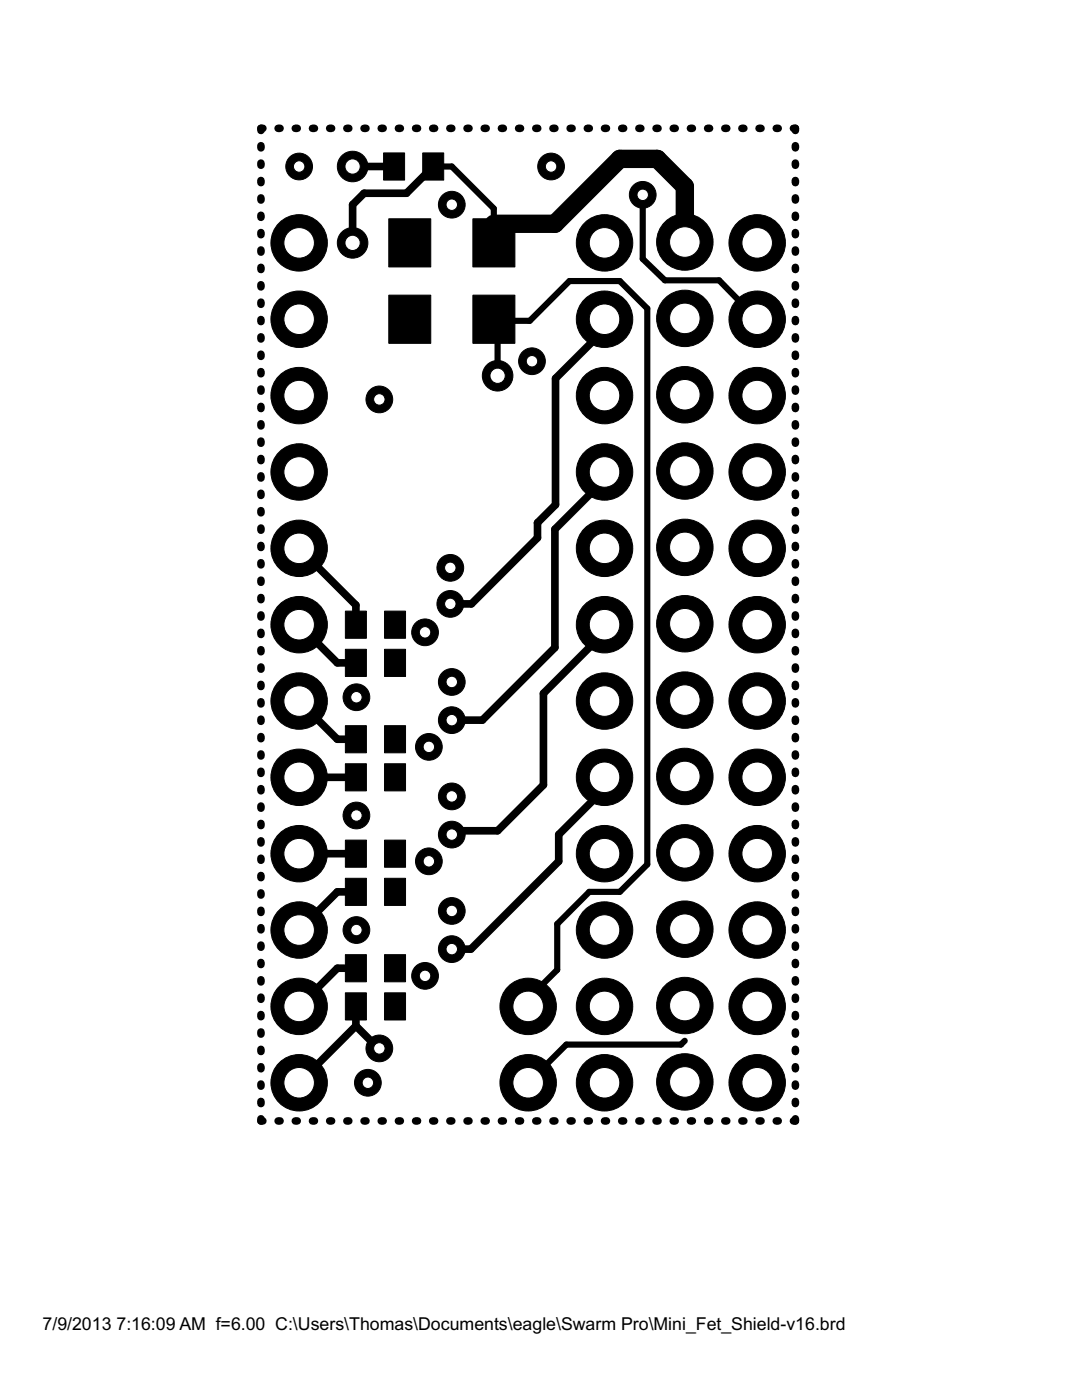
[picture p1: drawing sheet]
<svg xmlns="http://www.w3.org/2000/svg" width="216mm" height="279mm" viewBox="0 0 216 279" stroke-linecap="round" stroke-linejoin="round" font-family="sans-serif">
<defs><g id="words">
<g font-size="4">
<text x="8.5" y="265.5">7/9/2013</text>
<text x="23.2" y="265.5">7:16:09 AM f=6.00 C:\Users\Thomas\Documents\eagle\Swarm Pro\Mini_Fet_Shield-v16.brd</text>
</g>
</g></defs>
<g fill="#000" stroke="#000" stroke-width=".2">
<path d="M76.5 30.5h4.2v5.4h-4.2zM84.3 30.5h4.2v5.4h-4.2zM77.6 43.7h8.4v9.6h-8.4zM77.6 58.9h8.4v9.6h-8.4zM94.4 43.7h8.3v9.6h-8.3zM94.4 58.9h8.3v9.6h-8.3zM68.9 122h4.2v5.4h-4.2zM68.9 129.6h4.2v5.4h-4.2zM76.7 122h4.2v5.4h-4.2zM76.7 129.6h4.2v5.4h-4.2zM68.9 144.8h4.2v5.4h-4.2zM68.9 152.4h4.2v5.4h-4.2z"/>
<path d="M76.7 144.8h4.2v5.4h-4.2zM76.7 152.4h4.2v5.4h-4.2zM68.9 167.7h4.2v5.4h-4.2zM68.9 175.3h4.2v5.4h-4.2zM76.7 167.7h4.2v5.4h-4.2zM76.7 175.3h4.2v5.4h-4.2zM68.9 190.5h4.2v5.4h-4.2zM68.9 198.1h4.2v5.5h-4.2zM76.7 190.5h4.2v5.4h-4.2zM76.7 198.1h4.2v5.5h-4.2z"/>
</g>
<g fill="none" stroke="#000" stroke-width="1.5">
<path d="M52.1 29.1v.4M52.1 32.6v.4M52.1 36v.4M52.1 39.5v.4M52.5 25.6h-.4v.4M55.5 25.6h.4M58.9 25.6h.4M62.4 25.6h.3M65.8 25.6h.4M69.2 25.6h.4M70.4 33.2h8.2M72.6 25.6h.4"/>
<path d="M76.1 25.6h.4M79.5 25.6h.4M82.9 25.6h.4M86.3 25.6h.4M87.1 33.2h-.7l-5.3 5.4h-8.5l-2.2 2.3v7.6M89.8 25.6h.3M93.2 25.6h.4M96.6 25.6h.4M100.1 25.6h.3M103.5 25.6h.4M106.9 25.6h.4M110.3 25.6h.4"/>
<path d="M113.8 25.6h.4M117.2 25.6h.4M120.6 25.6h.4M124.1 25.6h.3M127.5 25.6h.4M130.9 25.6h.4M134.3 25.6h.4M137.8 25.6h.4M141.2 25.6h.4M144.6 25.6h.4M148 25.6h.4M151.5 25.6h.3"/>
<path d="M154.9 25.6h.4M158.3 25.6h.4v.4M158.7 29.1v.4M158.7 32.6v.4M158.7 36v.4M158.7 39.5v.4M52.1 43v.4M52.1 46.4v.4M52.1 49.9v.4M52.1 53.4v.4M52.1 56.8v.5M98.5 44.7l.1 3.8"/>
<path d="M158.7 43v.4M158.7 46.4v.4M158.7 49.9v.4M158.7 53.4v.4M158.7 56.8v.5M52.1 60.3v.4M52.1 63.8v.4M52.1 67.2v.4M52.1 70.7v.4M52.1 74.2v.4M52.1 77.6v.5M120.6 63.7v2.1l-9.8 9.7v25.2l-3.5 3.6v3l-13.2 13.2h-3.5l-.5-.5-.2 .5"/>
<path d="M158.7 60.3v.4M158.7 63.8v.4M158.7 67.2v.4M158.7 70.7v.4M158.7 74.2v.4M158.7 77.6v.5M52.1 81.1v.4M52.1 84.6v.4M52.1 88v.5M52.1 91.5v.4M52.1 95v.4M52.1 98.4v.5"/>
<path d="M120.6 94.2v1.5l-9.9 9.9v23.6l-14.5 14.5h-6.1M158.7 81.1v.4M158.7 84.6v.4M158.7 88v.5M158.7 91.5v.4M158.7 95v.4M158.7 98.4v.5M52.1 101.9v.4M52.1 105.4v.4M52.1 108.9v.4M52.1 112.3v.4M52.1 115.8v.4"/>
<path d="M52.1 119.3v.4M59.7 109.4l11.3 11.4v3.9M158.7 101.9v.4M158.7 105.4v.4M158.7 108.9v.4M158.7 112.3v.4M158.7 115.8v.4M158.7 119.3v.4M52.1 122.7v.4M52.1 126.2v.4M52.1 129.7v.4M52.1 133.1v.4"/>
<path d="M52.1 136.6v.4M59.7 124.7l7.6 7.6h3.7M59.7 139.9l7.6 7.6h3.7M120.6 124.7v1.5l-12.2 12.2v18.3l-9.1 9.1h-8.4l-.8 .8M158.7 122.7v.4M158.7 126.2v.4M158.7 129.7v.4M158.7 133.1v.4M158.7 136.6v.4M52.1 140.1v.4M52.1 143.5v.5M52.1 147v.4"/>
<path d="M52.1 150.5v.4M52.1 153.9v.4M52.1 157.4v.4M59.7 155.1h11.3M120.6 155.1v2.3l-9.1 9.2v5.3l-17.5 17.5h-3.9M158.7 140.1v.4M158.7 143.5v.5M158.7 147v.4M158.7 150.5v.4M158.7 153.9v.4M158.7 157.4v.4M52.1 160.9v.4"/>
<path d="M52.1 164.3v.5M52.1 167.8v.4M52.1 171.3v.4M52.1 174.7v.5M52.1 178.2v.4M59.7 170.4h11.3M71 178h-3.7l-7.6 7.6M158.7 160.9v.4M158.7 164.3v.5M158.7 167.8v.4M158.7 171.3v.4M158.7 174.7v.5"/>
<path d="M158.7 178.2v.4M52.1 181.7v.4M52.1 185.1v.5M52.1 188.6v.4M52.1 192.1v.4M52.1 195.5v.5M52.1 199v.4M71 193.2h-3.7l-7.6 7.7M158.7 181.7v.4M158.7 185.1v.5M158.7 188.6v.4M158.7 192.1v.4"/>
<path d="M158.7 195.5v.5M158.7 199v.4M52.1 202.5v.4M52.1 206v.4M52.1 209.4v.4M52.1 212.9v.4M52.1 216.3v.5M52.1 219.8v.4M71 200.9v3.8M71 204.7l-11.3 11.4M71 204.7l4.5 4.5h.2M158.7 202.5v.4"/>
<path d="M158.7 206v.4M158.7 209.4v.4M158.7 212.9v.4M158.7 216.3v.5M158.7 219.8v.4M52.1 223.3v.4h.4M55.5 223.7h.4M58.9 223.7h.4M62.4 223.7h.3M65.8 223.7h.4M69.2 223.7h.4M72.6 223.7h.4"/>
<path d="M76.1 223.7h.4M79.5 223.7h.4M82.9 223.7h.4M86.3 223.7h.4M89.8 223.7h.3M93.2 223.7h.4M96.6 223.7h.4M100.1 223.7h.3M103.5 223.7h.4M106.9 223.7h.4M110.3 223.7h.4M113.8 223.7h.4"/>
<path d="M117.2 223.7h.4M120.6 223.7h.4M124.1 223.7h.3M127.5 223.7h.4M130.9 223.7h.4M134.3 223.7h.4M137.8 223.7h.4M141.2 223.7h.4M144.6 223.7h.4M148 223.7h.4M151.5 223.7h.3M154.9 223.7h.4"/>
<path d="M158.7 223.3v.4h-.4"/>
</g>
<path d="M86.4 33.2h3.7l8.4 8.4v3.1M128.4 39.5l-.2 .1v12.1l4.5 4.2h10.8l7.6 7.8M99.3 75v-10.7l-.7-.6 1 .3h6.1l7.9-7.9h10.1l5.5 5.5v110.9l-5.5 5.5h-6.1l-6.4 6.4v9.1l-5.8 5.8v1.6M136.6 207.7l-.7 .8h-22.9l-7.6 7.6" fill="none" stroke="#000" stroke-width="1.2"/>
<path d="M98.5 44.7h12.2l13-13h7.4l5.6 5.5v11.1" fill="none" stroke="#000" stroke-width="3.7"/>
<circle cx="59.7" cy="48.5" r="5.6" fill="#000" stroke="#000" stroke-width=".2"/>
<circle cx="59.7" cy="48.5" r="3" fill="#fff" stroke="#000" stroke-width=".2"/>
<circle cx="59.7" cy="63.7" r="5.6" fill="#000" stroke="#000" stroke-width=".2"/>
<circle cx="59.7" cy="63.7" r="3" fill="#fff" stroke="#000" stroke-width=".2"/>
<circle cx="59.7" cy="79" r="5.6" fill="#000" stroke="#000" stroke-width=".2"/>
<circle cx="59.7" cy="79" r="3" fill="#fff" stroke="#000" stroke-width=".2"/>
<circle cx="59.7" cy="94.2" r="5.6" fill="#000" stroke="#000" stroke-width=".2"/>
<circle cx="59.7" cy="94.2" r="3" fill="#fff" stroke="#000" stroke-width=".2"/>
<circle cx="59.7" cy="109.4" r="5.6" fill="#000" stroke="#000" stroke-width=".2"/>
<circle cx="59.7" cy="109.4" r="3" fill="#fff" stroke="#000" stroke-width=".2"/>
<circle cx="59.7" cy="124.7" r="5.6" fill="#000" stroke="#000" stroke-width=".2"/>
<circle cx="59.7" cy="124.7" r="3" fill="#fff" stroke="#000" stroke-width=".2"/>
<circle cx="59.7" cy="139.9" r="5.6" fill="#000" stroke="#000" stroke-width=".2"/>
<circle cx="59.7" cy="139.9" r="3" fill="#fff" stroke="#000" stroke-width=".2"/>
<circle cx="59.7" cy="155.1" r="5.6" fill="#000" stroke="#000" stroke-width=".2"/>
<circle cx="59.7" cy="155.1" r="3" fill="#fff" stroke="#000" stroke-width=".2"/>
<circle cx="59.7" cy="170.4" r="5.6" fill="#000" stroke="#000" stroke-width=".2"/>
<circle cx="59.7" cy="170.4" r="3" fill="#fff" stroke="#000" stroke-width=".2"/>
<circle cx="59.7" cy="185.6" r="5.6" fill="#000" stroke="#000" stroke-width=".2"/>
<circle cx="59.7" cy="185.6" r="3" fill="#fff" stroke="#000" stroke-width=".2"/>
<circle cx="59.7" cy="200.9" r="5.6" fill="#000" stroke="#000" stroke-width=".2"/>
<circle cx="59.7" cy="200.9" r="3" fill="#fff" stroke="#000" stroke-width=".2"/>
<circle cx="59.7" cy="216.1" r="5.6" fill="#000" stroke="#000" stroke-width=".2"/>
<circle cx="59.7" cy="216.1" r="3" fill="#fff" stroke="#000" stroke-width=".2"/>
<circle cx="151.1" cy="216.1" r="5.6" fill="#000" stroke="#000" stroke-width=".2"/>
<circle cx="151.1" cy="216.1" r="3" fill="#fff" stroke="#000" stroke-width=".2"/>
<circle cx="151.1" cy="200.9" r="5.6" fill="#000" stroke="#000" stroke-width=".2"/>
<circle cx="151.1" cy="200.9" r="3" fill="#fff" stroke="#000" stroke-width=".2"/>
<circle cx="151.1" cy="185.6" r="5.6" fill="#000" stroke="#000" stroke-width=".2"/>
<circle cx="151.1" cy="185.6" r="3" fill="#fff" stroke="#000" stroke-width=".2"/>
<circle cx="151.1" cy="170.4" r="5.6" fill="#000" stroke="#000" stroke-width=".2"/>
<circle cx="151.1" cy="170.4" r="3" fill="#fff" stroke="#000" stroke-width=".2"/>
<circle cx="151.1" cy="155.1" r="5.6" fill="#000" stroke="#000" stroke-width=".2"/>
<circle cx="151.1" cy="155.1" r="3" fill="#fff" stroke="#000" stroke-width=".2"/>
<circle cx="151.1" cy="139.9" r="5.6" fill="#000" stroke="#000" stroke-width=".2"/>
<circle cx="151.1" cy="139.9" r="3" fill="#fff" stroke="#000" stroke-width=".2"/>
<circle cx="151.1" cy="124.7" r="5.6" fill="#000" stroke="#000" stroke-width=".2"/>
<circle cx="151.1" cy="124.7" r="3" fill="#fff" stroke="#000" stroke-width=".2"/>
<circle cx="151.1" cy="109.4" r="5.6" fill="#000" stroke="#000" stroke-width=".2"/>
<circle cx="151.1" cy="109.4" r="3" fill="#fff" stroke="#000" stroke-width=".2"/>
<circle cx="151.1" cy="94.2" r="5.6" fill="#000" stroke="#000" stroke-width=".2"/>
<circle cx="151.1" cy="94.2" r="3" fill="#fff" stroke="#000" stroke-width=".2"/>
<circle cx="151.1" cy="79" r="5.6" fill="#000" stroke="#000" stroke-width=".2"/>
<circle cx="151.1" cy="79" r="3" fill="#fff" stroke="#000" stroke-width=".2"/>
<circle cx="151.1" cy="63.7" r="5.6" fill="#000" stroke="#000" stroke-width=".2"/>
<circle cx="151.1" cy="63.7" r="3" fill="#fff" stroke="#000" stroke-width=".2"/>
<circle cx="151.1" cy="48.5" r="5.6" fill="#000" stroke="#000" stroke-width=".2"/>
<circle cx="151.1" cy="48.5" r="3" fill="#fff" stroke="#000" stroke-width=".2"/>
<circle cx="136.7" cy="215.9" r="5.6" fill="#000" stroke="#000" stroke-width=".2"/>
<circle cx="136.7" cy="215.9" r="3" fill="#fff" stroke="#000" stroke-width=".2"/>
<circle cx="136.7" cy="200.7" r="5.6" fill="#000" stroke="#000" stroke-width=".2"/>
<circle cx="136.7" cy="200.7" r="3" fill="#fff" stroke="#000" stroke-width=".2"/>
<circle cx="136.7" cy="185.4" r="5.6" fill="#000" stroke="#000" stroke-width=".2"/>
<circle cx="136.7" cy="185.4" r="3" fill="#fff" stroke="#000" stroke-width=".2"/>
<circle cx="136.7" cy="170.2" r="5.6" fill="#000" stroke="#000" stroke-width=".2"/>
<circle cx="136.7" cy="170.2" r="3" fill="#fff" stroke="#000" stroke-width=".2"/>
<circle cx="136.7" cy="155" r="5.6" fill="#000" stroke="#000" stroke-width=".2"/>
<circle cx="136.7" cy="155" r="3" fill="#fff" stroke="#000" stroke-width=".2"/>
<circle cx="136.7" cy="139.7" r="5.6" fill="#000" stroke="#000" stroke-width=".2"/>
<circle cx="136.7" cy="139.7" r="3" fill="#fff" stroke="#000" stroke-width=".2"/>
<circle cx="136.7" cy="124.5" r="5.6" fill="#000" stroke="#000" stroke-width=".2"/>
<circle cx="136.7" cy="124.5" r="3" fill="#fff" stroke="#000" stroke-width=".2"/>
<circle cx="136.7" cy="109.2" r="5.6" fill="#000" stroke="#000" stroke-width=".2"/>
<circle cx="136.7" cy="109.2" r="3" fill="#fff" stroke="#000" stroke-width=".2"/>
<circle cx="136.7" cy="94" r="5.6" fill="#000" stroke="#000" stroke-width=".2"/>
<circle cx="136.7" cy="94" r="3" fill="#fff" stroke="#000" stroke-width=".2"/>
<circle cx="136.7" cy="78.8" r="5.6" fill="#000" stroke="#000" stroke-width=".2"/>
<circle cx="136.7" cy="78.8" r="3" fill="#fff" stroke="#000" stroke-width=".2"/>
<circle cx="136.7" cy="63.5" r="5.6" fill="#000" stroke="#000" stroke-width=".2"/>
<circle cx="136.7" cy="63.5" r="3" fill="#fff" stroke="#000" stroke-width=".2"/>
<circle cx="136.7" cy="48.3" r="5.6" fill="#000" stroke="#000" stroke-width=".2"/>
<circle cx="136.7" cy="48.3" r="3" fill="#fff" stroke="#000" stroke-width=".2"/>
<circle cx="120.6" cy="216.1" r="5.6" fill="#000" stroke="#000" stroke-width=".2"/>
<circle cx="120.6" cy="216.1" r="3" fill="#fff" stroke="#000" stroke-width=".2"/>
<circle cx="120.6" cy="200.9" r="5.6" fill="#000" stroke="#000" stroke-width=".2"/>
<circle cx="120.6" cy="200.9" r="3" fill="#fff" stroke="#000" stroke-width=".2"/>
<circle cx="120.6" cy="185.6" r="5.6" fill="#000" stroke="#000" stroke-width=".2"/>
<circle cx="120.6" cy="185.6" r="3" fill="#fff" stroke="#000" stroke-width=".2"/>
<circle cx="120.6" cy="170.4" r="5.6" fill="#000" stroke="#000" stroke-width=".2"/>
<circle cx="120.6" cy="170.4" r="3" fill="#fff" stroke="#000" stroke-width=".2"/>
<circle cx="120.6" cy="155.1" r="5.6" fill="#000" stroke="#000" stroke-width=".2"/>
<circle cx="120.6" cy="155.1" r="3" fill="#fff" stroke="#000" stroke-width=".2"/>
<circle cx="120.6" cy="139.9" r="5.6" fill="#000" stroke="#000" stroke-width=".2"/>
<circle cx="120.6" cy="139.9" r="3" fill="#fff" stroke="#000" stroke-width=".2"/>
<circle cx="120.6" cy="124.7" r="5.6" fill="#000" stroke="#000" stroke-width=".2"/>
<circle cx="120.6" cy="124.7" r="3" fill="#fff" stroke="#000" stroke-width=".2"/>
<circle cx="120.6" cy="109.4" r="5.6" fill="#000" stroke="#000" stroke-width=".2"/>
<circle cx="120.6" cy="109.4" r="3" fill="#fff" stroke="#000" stroke-width=".2"/>
<circle cx="120.6" cy="94.2" r="5.6" fill="#000" stroke="#000" stroke-width=".2"/>
<circle cx="120.6" cy="94.2" r="3" fill="#fff" stroke="#000" stroke-width=".2"/>
<circle cx="120.6" cy="79" r="5.6" fill="#000" stroke="#000" stroke-width=".2"/>
<circle cx="120.6" cy="79" r="3" fill="#fff" stroke="#000" stroke-width=".2"/>
<circle cx="120.6" cy="63.7" r="5.6" fill="#000" stroke="#000" stroke-width=".2"/>
<circle cx="120.6" cy="63.7" r="3" fill="#fff" stroke="#000" stroke-width=".2"/>
<circle cx="120.6" cy="48.5" r="5.6" fill="#000" stroke="#000" stroke-width=".2"/>
<circle cx="120.6" cy="48.5" r="3" fill="#fff" stroke="#000" stroke-width=".2"/>
<circle cx="105.4" cy="200.9" r="5.6" fill="#000" stroke="#000" stroke-width=".2"/>
<circle cx="105.4" cy="200.9" r="3" fill="#fff" stroke="#000" stroke-width=".2"/>
<circle cx="105.4" cy="216.1" r="5.6" fill="#000" stroke="#000" stroke-width=".2"/>
<circle cx="105.4" cy="216.1" r="3" fill="#fff" stroke="#000" stroke-width=".2"/>
<circle cx="75.7" cy="209.2" r="2.67" fill="#000" stroke="#000" stroke-width=".2"/>
<circle cx="75.7" cy="209.2" r="1.14" fill="#fff" stroke="#000" stroke-width=".2"/>
<circle cx="99.3" cy="75" r="3" fill="#000" stroke="#000" stroke-width=".2"/>
<circle cx="99.3" cy="75" r="1.52" fill="#fff" stroke="#000" stroke-width=".2"/>
<circle cx="89.9" cy="113.3" r="2.67" fill="#000" stroke="#000" stroke-width=".2"/>
<circle cx="89.9" cy="113.3" r="1.14" fill="#fff" stroke="#000" stroke-width=".2"/>
<circle cx="89.9" cy="120.5" r="2.67" fill="#000" stroke="#000" stroke-width=".2"/>
<circle cx="89.9" cy="120.5" r="1.14" fill="#fff" stroke="#000" stroke-width=".2"/>
<circle cx="90.1" cy="136.1" r="2.67" fill="#000" stroke="#000" stroke-width=".2"/>
<circle cx="90.1" cy="136.1" r="1.14" fill="#fff" stroke="#000" stroke-width=".2"/>
<circle cx="90.1" cy="143.7" r="2.67" fill="#000" stroke="#000" stroke-width=".2"/>
<circle cx="90.1" cy="143.7" r="1.14" fill="#fff" stroke="#000" stroke-width=".2"/>
<circle cx="90.1" cy="158.9" r="2.67" fill="#000" stroke="#000" stroke-width=".2"/>
<circle cx="90.1" cy="158.9" r="1.14" fill="#fff" stroke="#000" stroke-width=".2"/>
<circle cx="90.1" cy="166.6" r="2.67" fill="#000" stroke="#000" stroke-width=".2"/>
<circle cx="90.1" cy="166.6" r="1.14" fill="#fff" stroke="#000" stroke-width=".2"/>
<circle cx="90.1" cy="181.8" r="2.67" fill="#000" stroke="#000" stroke-width=".2"/>
<circle cx="90.1" cy="181.8" r="1.14" fill="#fff" stroke="#000" stroke-width=".2"/>
<circle cx="90.1" cy="189.4" r="2.67" fill="#000" stroke="#000" stroke-width=".2"/>
<circle cx="90.1" cy="189.4" r="1.14" fill="#fff" stroke="#000" stroke-width=".2"/>
<circle cx="70.4" cy="48.5" r="3" fill="#000" stroke="#000" stroke-width=".2"/>
<circle cx="70.4" cy="48.5" r="1.52" fill="#fff" stroke="#000" stroke-width=".2"/>
<circle cx="70.4" cy="33.2" r="3" fill="#000" stroke="#000" stroke-width=".2"/>
<circle cx="70.4" cy="33.2" r="1.52" fill="#fff" stroke="#000" stroke-width=".2"/>
<circle cx="73.4" cy="216.1" r="2.67" fill="#000" stroke="#000" stroke-width=".2"/>
<circle cx="73.4" cy="216.1" r="1.14" fill="#fff" stroke="#000" stroke-width=".2"/>
<circle cx="71.1" cy="139.1" r="2.67" fill="#000" stroke="#000" stroke-width=".2"/>
<circle cx="71.1" cy="139.1" r="1.14" fill="#fff" stroke="#000" stroke-width=".2"/>
<circle cx="71.1" cy="162.8" r="2.67" fill="#000" stroke="#000" stroke-width=".2"/>
<circle cx="71.1" cy="162.8" r="1.14" fill="#fff" stroke="#000" stroke-width=".2"/>
<circle cx="71.1" cy="185.6" r="2.67" fill="#000" stroke="#000" stroke-width=".2"/>
<circle cx="71.1" cy="185.6" r="1.14" fill="#fff" stroke="#000" stroke-width=".2"/>
<circle cx="84.8" cy="126.2" r="2.67" fill="#000" stroke="#000" stroke-width=".2"/>
<circle cx="84.8" cy="126.2" r="1.14" fill="#fff" stroke="#000" stroke-width=".2"/>
<circle cx="85.6" cy="149.1" r="2.67" fill="#000" stroke="#000" stroke-width=".2"/>
<circle cx="85.6" cy="149.1" r="1.14" fill="#fff" stroke="#000" stroke-width=".2"/>
<circle cx="85.6" cy="171.9" r="2.67" fill="#000" stroke="#000" stroke-width=".2"/>
<circle cx="85.6" cy="171.9" r="1.14" fill="#fff" stroke="#000" stroke-width=".2"/>
<circle cx="59.7" cy="33.2" r="2.67" fill="#000" stroke="#000" stroke-width=".2"/>
<circle cx="59.7" cy="33.2" r="1.14" fill="#fff" stroke="#000" stroke-width=".2"/>
<circle cx="84.8" cy="194.8" r="2.67" fill="#000" stroke="#000" stroke-width=".2"/>
<circle cx="84.8" cy="194.8" r="1.14" fill="#fff" stroke="#000" stroke-width=".2"/>
<circle cx="75.7" cy="79.7" r="2.67" fill="#000" stroke="#000" stroke-width=".2"/>
<circle cx="75.7" cy="79.7" r="1.14" fill="#fff" stroke="#000" stroke-width=".2"/>
<circle cx="110" cy="33.2" r="2.67" fill="#000" stroke="#000" stroke-width=".2"/>
<circle cx="110" cy="33.2" r="1.14" fill="#fff" stroke="#000" stroke-width=".2"/>
<circle cx="90.1" cy="40.9" r="2.67" fill="#000" stroke="#000" stroke-width=".2"/>
<circle cx="90.1" cy="40.9" r="1.14" fill="#fff" stroke="#000" stroke-width=".2"/>
<circle cx="106.2" cy="72.1" r="2.67" fill="#000" stroke="#000" stroke-width=".2"/>
<circle cx="106.2" cy="72.1" r="1.14" fill="#fff" stroke="#000" stroke-width=".2"/>
<circle cx="128.2" cy="38.9" r="2.67" fill="#000" stroke="#000" stroke-width=".2"/>
<circle cx="128.2" cy="38.9" r="1.14" fill="#fff" stroke="#000" stroke-width=".2"/>
<use href="#words"/>
</svg>
